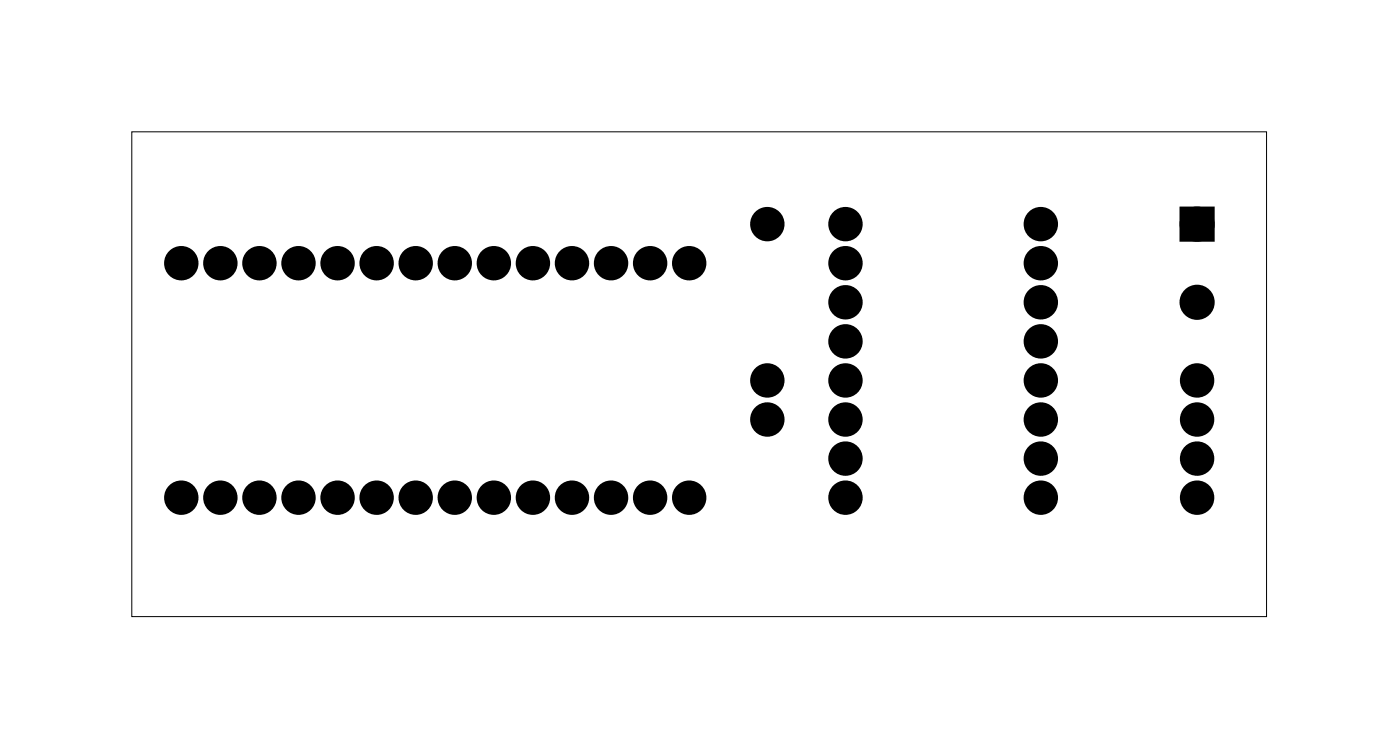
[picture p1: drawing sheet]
<svg xmlns="http://www.w3.org/2000/svg" width="91mm" height="49mm" viewBox="0 0 91 49" stroke-linecap="round" stroke-linejoin="round" font-family="sans-serif">
<path d="M8.6 8.6h73.7v31.5h-73.7z" fill="none" stroke="#000" stroke-width=".07"/>
<g fill="#000">
<circle cx="11.8" cy="17.1" r=".74"/>
<circle cx="14.3" cy="17.1" r=".74"/>
<circle cx="16.9" cy="17.1" r=".74"/>
<circle cx="19.4" cy="17.1" r=".74"/>
<circle cx="21.9" cy="17.1" r=".74"/>
<circle cx="24.5" cy="17.1" r=".74"/>
<circle cx="27" cy="17.1" r=".74"/>
<circle cx="29.6" cy="17.1" r=".74"/>
<circle cx="32.1" cy="17.1" r=".74"/>
<circle cx="34.6" cy="17.1" r=".74"/>
<circle cx="37.2" cy="17.1" r=".74"/>
<circle cx="39.7" cy="17.1" r=".74"/>
<circle cx="42.3" cy="17.1" r=".74"/>
<circle cx="44.8" cy="17.1" r=".74"/>
<circle cx="49.9" cy="14.6" r=".74"/>
<circle cx="55" cy="17.1" r=".74"/>
<circle cx="55" cy="19.6" r=".74"/>
<circle cx="55" cy="14.6" r=".74"/>
<circle cx="67.7" cy="17.1" r=".74"/>
<circle cx="67.7" cy="19.6" r=".74"/>
<circle cx="67.7" cy="14.6" r=".74"/>
<circle cx="77.8" cy="19.6" r=".76"/>
<circle cx="77.8" cy="14.6" r=".76"/>
<circle cx="11.8" cy="32.3" r=".74"/>
<circle cx="14.3" cy="32.3" r=".74"/>
<circle cx="16.9" cy="32.3" r=".74"/>
<circle cx="19.4" cy="32.3" r=".74"/>
<circle cx="21.9" cy="32.3" r=".74"/>
<circle cx="24.5" cy="32.3" r=".74"/>
<circle cx="27" cy="32.3" r=".74"/>
<circle cx="29.6" cy="32.3" r=".74"/>
<circle cx="32.1" cy="32.3" r=".74"/>
<circle cx="34.6" cy="32.3" r=".74"/>
<circle cx="37.2" cy="32.3" r=".74"/>
<circle cx="39.7" cy="32.3" r=".74"/>
<circle cx="42.3" cy="32.3" r=".74"/>
<circle cx="44.8" cy="32.3" r=".74"/>
<circle cx="49.9" cy="24.7" r=".74"/>
<circle cx="49.9" cy="27.3" r=".74"/>
<circle cx="55" cy="29.8" r=".74"/>
<circle cx="55" cy="22.2" r=".74"/>
<circle cx="55" cy="27.3" r=".74"/>
<circle cx="55" cy="32.3" r=".74"/>
<circle cx="55" cy="24.7" r=".74"/>
<circle cx="67.7" cy="29.8" r=".74"/>
<circle cx="67.7" cy="22.2" r=".74"/>
<circle cx="67.7" cy="27.3" r=".74"/>
<circle cx="67.7" cy="32.3" r=".74"/>
<circle cx="67.7" cy="24.7" r=".74"/>
<circle cx="77.8" cy="29.8" r=".74"/>
<circle cx="77.8" cy="27.3" r=".74"/>
<circle cx="77.8" cy="32.3" r=".74"/>
<circle cx="77.8" cy="24.7" r=".74"/>
</g>
<g fill="none" stroke="#000" stroke-width=".76" stroke-linecap="butt">
<path d="M77.1 13.8h1.5v1.5h-1.5z"/>
<circle cx="11.8" cy="17.1" r=".74"/>
<circle cx="14.3" cy="17.1" r=".74"/>
<circle cx="16.9" cy="17.1" r=".74"/>
<circle cx="19.4" cy="17.1" r=".74"/>
<circle cx="21.9" cy="17.1" r=".74"/>
<circle cx="24.5" cy="17.1" r=".74"/>
<circle cx="27" cy="17.1" r=".74"/>
<circle cx="29.6" cy="17.1" r=".74"/>
<circle cx="32.1" cy="17.1" r=".74"/>
<circle cx="34.6" cy="17.1" r=".74"/>
<circle cx="37.2" cy="17.1" r=".74"/>
<circle cx="39.7" cy="17.1" r=".74"/>
<circle cx="42.3" cy="17.1" r=".74"/>
<circle cx="44.8" cy="17.1" r=".74"/>
<circle cx="49.9" cy="14.6" r=".74"/>
<circle cx="55" cy="14.6" r=".74"/>
<circle cx="55" cy="19.6" r=".74"/>
<circle cx="55" cy="17.1" r=".74"/>
<circle cx="67.7" cy="19.6" r=".74"/>
<circle cx="67.7" cy="17.1" r=".74"/>
<circle cx="67.7" cy="14.6" r=".74"/>
<circle cx="77.8" cy="19.6" r=".76"/>
<circle cx="77.8" cy="14.6" r=".76"/>
<circle cx="11.8" cy="32.3" r=".74"/>
<circle cx="14.3" cy="32.3" r=".74"/>
<circle cx="16.9" cy="32.3" r=".74"/>
<circle cx="19.4" cy="32.3" r=".74"/>
<circle cx="21.9" cy="32.3" r=".74"/>
<circle cx="24.5" cy="32.3" r=".74"/>
<circle cx="27" cy="32.3" r=".74"/>
<circle cx="29.6" cy="32.3" r=".74"/>
<circle cx="32.1" cy="32.3" r=".74"/>
<circle cx="34.6" cy="32.3" r=".74"/>
<circle cx="37.2" cy="32.3" r=".74"/>
<circle cx="39.7" cy="32.3" r=".74"/>
<circle cx="42.3" cy="32.3" r=".74"/>
<circle cx="44.8" cy="32.3" r=".74"/>
<circle cx="49.9" cy="27.3" r=".74"/>
<circle cx="49.9" cy="24.7" r=".74"/>
<circle cx="55" cy="22.2" r=".74"/>
<circle cx="55" cy="27.3" r=".74"/>
<circle cx="55" cy="24.7" r=".74"/>
<circle cx="55" cy="32.3" r=".74"/>
<circle cx="55" cy="29.8" r=".74"/>
<circle cx="67.7" cy="22.2" r=".74"/>
<circle cx="67.7" cy="24.7" r=".74"/>
<circle cx="67.7" cy="27.3" r=".74"/>
<circle cx="67.7" cy="32.3" r=".74"/>
<circle cx="67.7" cy="29.8" r=".74"/>
<circle cx="77.8" cy="24.7" r=".74"/>
<circle cx="77.8" cy="27.3" r=".74"/>
<circle cx="77.8" cy="32.3" r=".74"/>
<circle cx="77.8" cy="29.8" r=".74"/>
</g>
<path d="M77.1 13.8h1.5v1.5h-1.5z" fill="#000"/>
</svg>
